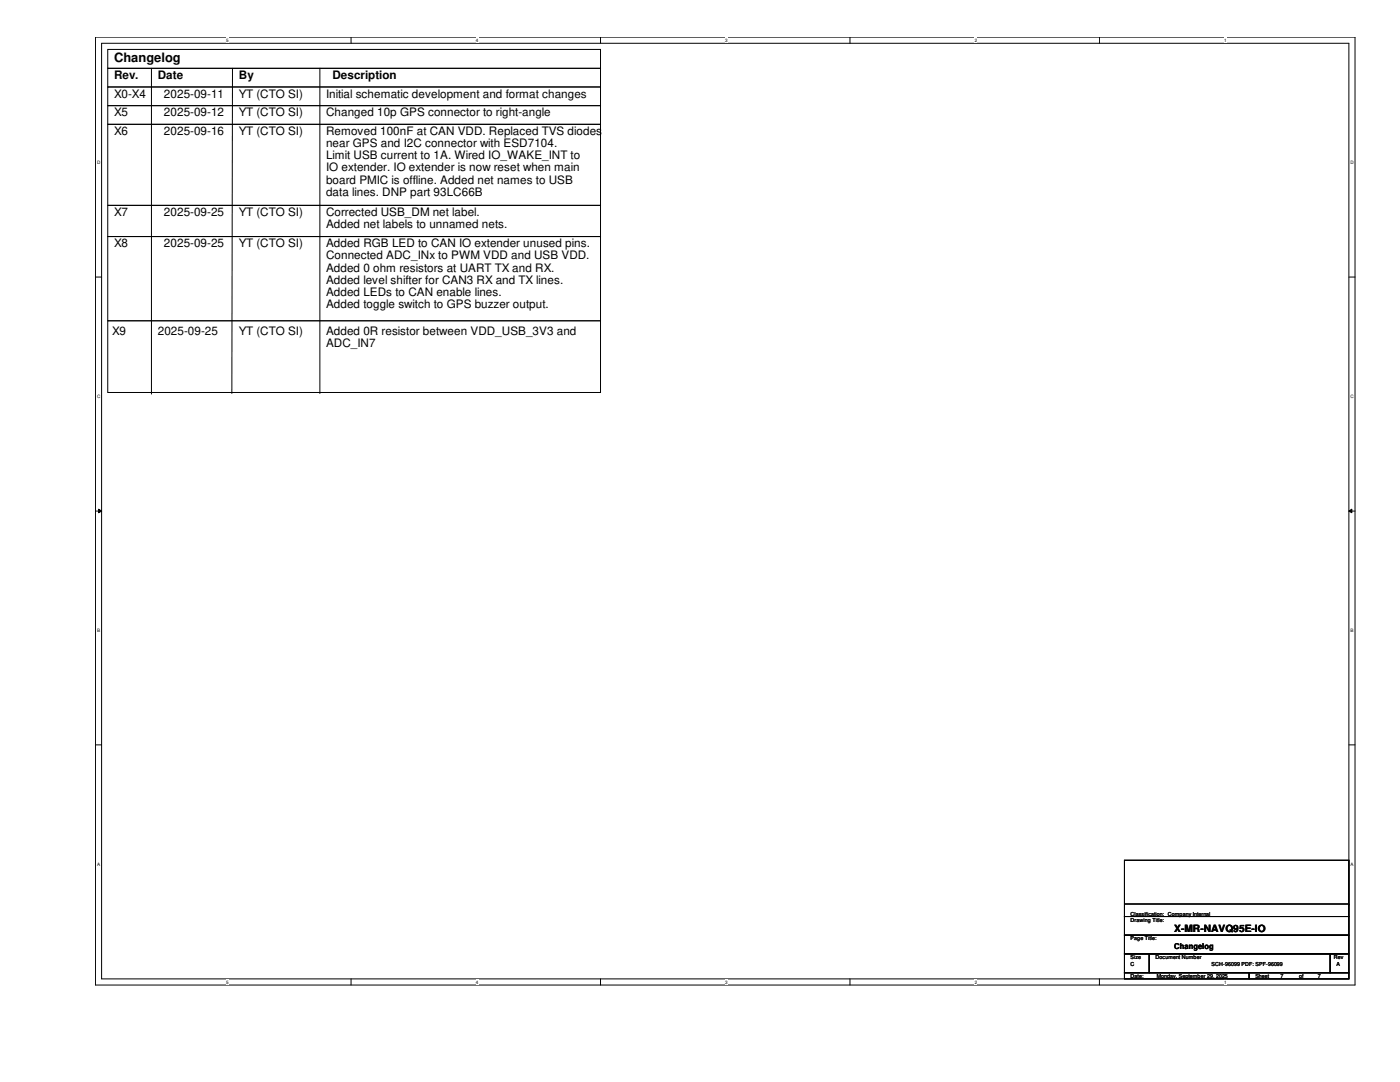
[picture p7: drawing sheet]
<svg xmlns="http://www.w3.org/2000/svg" width="279mm" height="216mm" viewBox="0 0 279 216" stroke-linecap="round" stroke-linejoin="round" font-family="sans-serif">
<defs><g id="words">
<text font-size="2.6" x="22.8" y="12.3">Changelog</text>
<g font-size="2.3">
<text x="22.8" y="15.8">Rev.</text>
<text x="31.5" y="15.8">Date</text>
<text x="47.7" y="15.8">By</text>
<text x="66.3" y="15.8">Description</text>
<text x="22.8" y="19.5">X0-X4</text>
<text x="22.8" y="23.2">X5</text>
<text x="32.7" y="19.5">2025-09-11</text>
<text x="32.7" y="23.2">2025-09-12</text>
<text x="47.7" y="23.2">YT (CTO SI)</text>
<text x="47.7" y="19.5">YT (CTO SI)</text>
<text x="65.1" y="19.5">Initial schematic development and format changes</text>
<text x="65.1" y="23.2">Changed 10p GPS connector to right-angle</text>
<text x="22.8" y="27">X6</text>
<text x="32.7" y="27">2025-09-16</text>
<text x="47.7" y="27">YT (CTO SI)</text>
<text x="65.1" y="27">Removed 100nF at CAN VDD. Replaced TVS diodes</text>
<text x="65.1" y="29.4">near GPS and I2C connector with ESD7104.</text>
<text x="65.1" y="31.8">Limit USB current to 1A. Wired IO_WAKE_INT to</text>
<text x="65.1" y="34.2">IO extender. IO extender is now reset when main</text>
<text x="65.1" y="36.6">board PMIC is offline. Added net names to USB</text>
<text x="65.1" y="39">data lines. DNP part 93LC66B</text>
<text x="22.8" y="43.1">X7</text>
<text x="32.7" y="43.1">2025-09-25</text>
<text x="47.7" y="43.1">YT (CTO SI)</text>
<text x="65.1" y="43.1">Corrected USB_DM net label.</text>
<text x="65.1" y="45.5">Added net labels to unnamed nets.</text>
<text x="22.8" y="49.4">X8</text>
<text x="32.7" y="49.4">2025-09-25</text>
<text x="47.7" y="49.4">YT (CTO SI)</text>
<text x="65.1" y="49.4">Added RGB LED to CAN IO extender unused pins.</text>
<text x="65.1" y="51.8">Connected ADC_INx to PWM VDD and USB VDD.</text>
<text x="65.1" y="54.2">Added 0 ohm resistors at UART TX and RX.</text>
<text x="65.1" y="56.6">Added level shifter for CAN3 RX and TX lines.</text>
<text x="65.1" y="59">Added LEDs to CAN enable lines.</text>
<text x="65.1" y="61.4">Added toggle switch to GPS buzzer output.</text>
<text x="22.4" y="66.8">X9</text>
<text x="31.5" y="66.8">2025-09-25</text>
<text x="47.7" y="66.8">YT (CTO SI)</text>
<text x="65.1" y="69.2">ADC_IN7</text>
<text x="65.1" y="66.8">Added 0R resistor between VDD_USB_3V3 and</text>
</g>
<text font-size="2" x="234.4" y="186">X-MR-NAVQ95E-IO</text>
<text font-size="1.6" x="234.4" y="189.4">Changelog</text>
<g font-size="1.1">
<text x="225.6" y="183.9">Drawing Title:</text>
<text x="225.6" y="182.7">Classification: Company Internal</text>
<text x="225.6" y="187.7">Page Title:</text>
<text x="225.6" y="191.4">Size</text>
<text x="230.6" y="191.4">Document Number</text>
<text x="266.2" y="191.4">Rev</text>
<text x="225.6" y="195.2">Date:</text>
<text x="225.6" y="192.7">C</text>
<text x="230.8" y="195.2">Monday, September 29, 2025</text>
<text x="241.8" y="192.7">SCH-96099 PDF: SPF-96099</text>
<text x="250.5" y="195.2">Sheet</text>
<text x="255.5" y="195.2">7</text>
<text x="259.2" y="195.2">of</text>
<text x="263" y="195.2">7</text>
<text x="266.7" y="192.7">A</text>
</g>
<g font-size=".9">
<text x="45.2" y="8.3">5</text>
<text x="95" y="8.3">4</text>
<text x="144.7" y="8.3">3</text>
<text x="194.5" y="8.3">2</text>
<text x="244.3" y="8.3">1</text>
<text x="19.4" y="32.8">D</text>
<text x="269.5" y="32.8">D</text>
<text x="19.4" y="79.4">C</text>
<text x="269.5" y="79.4">C</text>
<text x="19.4" y="126.1">B</text>
<text x="269.5" y="126.1">B</text>
<text x="19.4" y="172.8">A</text>
<text x="269.5" y="172.8">A</text>
<text x="45.2" y="196.3">5</text>
<text x="95" y="196.3">4</text>
<text x="144.7" y="196.3">3</text>
<text x="194.5" y="196.3">2</text>
<text x="244.3" y="196.3">1</text>
</g>
</g></defs>
<path d="M19.1 7.4h251.3v189.2h-251.3zM20.3 8.6h248.9v186.7h-248.9z" fill="none" stroke="#000" stroke-width=".2"/>
<g fill="#fff">
<path d="M45.2 7.5h.5v1.1h-.5z"/>
<path d="M45.2 195.5h.5v1h-.5z"/>
</g>
<path d="M70.1 7.4v1.2M70.1 195.3v1.3" fill="none" stroke="#000" stroke-width=".2"/>
<g fill="#fff">
<path d="M95 7.5h.5v1.1h-.5z"/>
<path d="M95 195.5h.5v1h-.5z"/>
</g>
<path d="M119.8 7.4v1.2M119.8 195.3v1.3" fill="none" stroke="#000" stroke-width=".2"/>
<g fill="#fff">
<path d="M144.7 7.5h.5v1.1h-.5z"/>
<path d="M144.7 195.5h.5v1h-.5z"/>
</g>
<path d="M169.6 7.4v1.2M169.6 195.3v1.3" fill="none" stroke="#000" stroke-width=".2"/>
<g fill="#fff">
<path d="M194.5 7.5h.5v1.1h-.5z"/>
<path d="M194.5 195.5h.5v1h-.5z"/>
</g>
<path d="M219.4 7.4v1.2M219.4 195.3v1.3" fill="none" stroke="#000" stroke-width=".2"/>
<g fill="#fff">
<path d="M244.3 7.5h.5v1.1h-.5z"/>
<path d="M244.3 195.5h.5v1h-.5z"/>
<path d="M19.4 32h.6v1h-.6z"/>
<path d="M269.5 32h.7v1h-.7z"/>
<path d="M19.4 78.6h.6v1h-.6z"/>
<path d="M269.5 78.6h.7v1h-.7z"/>
</g>
<path d="M19.1 55.3h1.2M269.2 55.3h1.2" fill="none" stroke="#000" stroke-width=".2"/>
<g fill="#fff">
<path d="M19.4 125.3h.6v1h-.6z"/>
<path d="M269.5 125.3h.6v1h-.6z"/>
</g>
<path d="M19.1 102h1.2M19.7 101.6l.6 .4-.6 .3zM269.2 102l.6-.4v.7zM269.2 102h1.2" fill="none" stroke="#000" stroke-width=".2"/>
<path d="M19.7 101.6l.6 .4-.6 .3zM269.2 102l.6-.4v.7z" fill="#000"/>
<g fill="#fff">
<path d="M19.4 172h.5v1h-.5z"/>
<path d="M269.5 172h.6v1h-.6z"/>
</g>
<g fill="none" stroke="#000" stroke-width=".2">
<path d="M21.5 9.9h98.3v3.7h-98.3zM21.5 13.6h98.3v3.8h-98.3zM21.5 17.4h98.3v3.7h-98.3zM30.2 13.6v64.8M46.4 13.6l-.1 64.7M63.8 13.6v64.7M21.5 24.8h98.3v16.2h-98.3zM21.5 21.1h98.3v3.7h-98.3zM21.5 41h98.3v6.2h-98.3zM21.5 47.2h98.3v16.8h-98.3zM21.5 64h98.3v14.3h-98.3zM30.2 78.4h.1"/>
<path d="M46.3 78.3h.1M63.8 78.3h.1M19.1 148.6h1.2M269.2 148.6h1.2M224.4 171.7h44.8v11.2h-44.8zM224.4 182.9h44.8v3.7h-44.8zM224.4 186.6h44.8v3.7h-44.8zM224.4 190.3h5v3.8h-5zM224.4 194.1h24.9v1.2h-24.9zM224.4 180.4h44.8M229.4 190.3h36.1v3.8h-36.1zM249.3 194.1h19.9v1.2h-19.9z"/>
<path d="M265.5 190.3h3.7v3.8h-3.7zM269.2 180.4h.1"/>
</g>
<use href="#words"/>
</svg>
